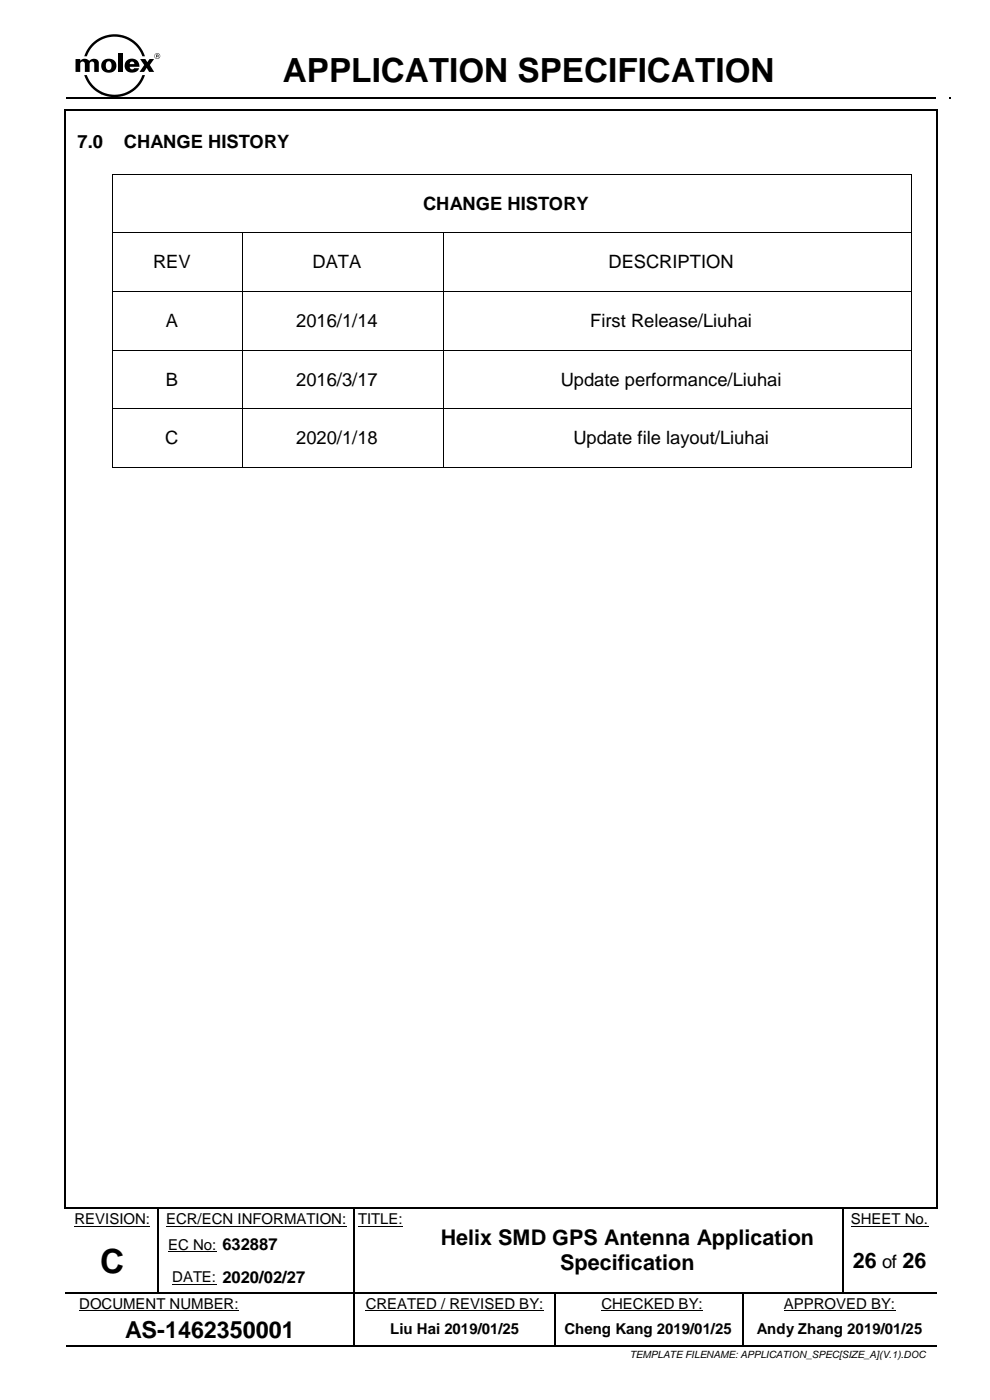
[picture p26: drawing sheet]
<svg xmlns="http://www.w3.org/2000/svg" width="210mm" height="297mm" viewBox="0 0 210 297" stroke-linecap="round" stroke-linejoin="round" font-family="sans-serif">
<defs><g id="words">
<g font-size="7.1">
<text x="60" y="17.4">APPLICATION SPECIFICATION</text>
<text x="21.3" y="270">C</text>
</g>
<text font-size="5" x="26.6" y="283.8">AS-1462350001</text>
<g font-size="4.6">
<text x="93.5" y="264.1">Helix SMD GPS Antenna Application</text>
<text x="118.9" y="269.4">Specification</text>
<text x="180.9" y="269.1">26</text>
<text x="191.5" y="269.1">26</text>
</g>
<g font-size="3.9">
<text x="16.5" y="31.5">7.0</text>
<text x="26.3" y="31.5">CHANGE HISTORY</text>
<text x="89.8" y="44.5">CHANGE HISTORY</text>
<text x="32.5" y="56.9">REV</text>
<text x="66.3" y="56.9">DATA</text>
<text x="129.1" y="56.9">DESCRIPTION</text>
<text x="35.1" y="69.4">A</text>
<text x="62.8" y="69.4">2016/1/14</text>
<text x="125.2" y="69.4">First Release/Liuhai</text>
<text x="35.1" y="81.8">B</text>
<text x="62.8" y="81.8">2016/3/17</text>
<text x="118.9" y="81.8">Update performance/Liuhai</text>
<text x="35.1" y="94.3">C</text>
<text x="62.8" y="94.3">2020/1/18</text>
<text x="121.6" y="94.3">Update file layout/Liuhai</text>
<text x="187.1" y="269.1">of</text>
</g>
<g font-size="3.2">
<text x="15.8" y="259.7">REVISION:</text>
<text x="35.2" y="259.7">ECR/ECN INFORMATION:</text>
<text x="76" y="259.7">TITLE:</text>
<text x="180.5" y="259.7">SHEET No.</text>
<text x="35.7" y="265.2">EC No: 632887</text>
<text x="36.5" y="272.1">DATE: 2020/02/27</text>
<text x="16.8" y="277.7">DOCUMENT NUMBER:</text>
<text x="77.6" y="277.7">CREATED / REVISED BY:</text>
<text x="127.6" y="277.7">CHECKED BY:</text>
<text x="166.3" y="277.7">APPROVED BY:</text>
<text x="82.8" y="283">Liu Hai 2019/01/25</text>
<text x="119.7" y="283">Cheng Kang 2019/01/25</text>
<text x="160.5" y="283">Andy Zhang 2019/01/25</text>
</g>
<text font-size="2.1" x="133.6" y="288.2">TEMPLATE FILENAME: APPLICATION_SPEC[SIZE_A](V.1).DOC</text>
</g></defs>
<g fill="#000">
<path d="M16 12.5h1v.4l.1-.1a1.27 1.27 0 0 1 1.8 .1 1.16 1.16 0 0 1 2.1 .3v2.1h-1v-1.8a.49 .49 0 0 0-.5-.4 .49 .49 0 0 0-.5 .4v1.8h-1v-1.8a.49 .49 0 0 0-.5-.4 .49 .49 0 0 0-.5 .4v1.8h-1z" fill-rule="evenodd"/>
<path d="M22.7 13.1h.1a.74 .74 0 0 1 .8 .2 .74 .74 0 0 1 .1 .8 .61 .61 0 0 1-.6 .8 .61 .61 0 0 1-.6-.8v-.5zM21.8 13a1.58 1.58 0 0 0 1 2.4 1.58 1.58 0 0 0 1.9-1.8 1.7 1.7 0 0 0-2.9-.6z" fill-rule="evenodd"/>
<path d="M19.5 9.3a6.8 6.8 0 0 1 11.3 2.6h-.6a6.2 6.2 0 0 0-5.9-4.1 6.2 6.2 0 0 0-5.9 4.1h-.5l.6-1.4z" fill-rule="evenodd"/>
<path d="M25 11.3h1v4h-1z" fill-rule="evenodd"/>
<path d="M26.8 13a1.57 1.57 0 0 0 .5 2.3 1.57 1.57 0 0 0 2.2-.8h-1a.51 .51 0 0 1-.6 .2 .51 .51 0 0 1-.4-.5h2.1a1.61 1.61 0 0 0-1-1.6 1.61 1.61 0 0 0-1.8 .4zM27.7 13.2l.3-.1a.49 .49 0 0 1 .5 .5h-1z" fill-rule="evenodd"/>
<path d="M17.9 15.9h.5a6.2 6.2 0 0 0 5.9 4.2 6.2 6.2 0 0 0 5.9-4.2h.6a6.8 6.8 0 0 1-6.5 4.7 6.8 6.8 0 0 1-6.4-4.7z" fill-rule="evenodd"/>
<path d="M29.7 12.5h1.1l.5 .7 .4-.7h1l-.9 1.3 .9 1.5h-1.1l-.5-.9-.5 .9h-1l1-1.5z" fill-rule="evenodd"/>
<path d="M32.7 11.9a.65 .65 0 0 1 1.3 0 .65 .65 0 0 1-1.3 0zM32.8 11.9a.55 .55 0 0 0 1.1 0 .55 .55 0 0 0-1.1 0z" fill-rule="evenodd"/>
<path d="M33.2 11.7l.3 .1-.3 .1zM33.1 11.6v.6h.1v-.2l.5 .2-.1-.6z" fill-rule="evenodd"/>
<path d="M13.6 23.1h.4v.4h-.4z" fill-rule="evenodd"/>
<path d="M13.6 23.1h.4v.4h-.4z" fill-rule="evenodd"/>
<path d="M14 20.7h.3v.3h-.3z" fill-rule="evenodd"/>
<path d="M14 20.7h.3v.3h-.3z" fill-rule="evenodd"/>
<path d="M23.9 36.8h.2v.2h-.2z" fill-rule="evenodd"/>
<path d="M23.9 36.8h.2v.2h-.2z" fill-rule="evenodd"/>
<path d="M193.2 36.8h.2v.2h-.2z" fill-rule="evenodd"/>
<path d="M193.2 36.8h.2v.2h-.2z" fill-rule="evenodd"/>
<path d="M198.6 23.1h.4v.4h-.4z" fill-rule="evenodd"/>
<path d="M198.6 23.1h.4v.4h-.4z" fill-rule="evenodd"/>
<path d="M201.4 20.7h.3v.3h-.3z" fill-rule="evenodd"/>
<path d="M201.4 20.7h.3v.3h-.3z" fill-rule="evenodd"/>
<path d="M23.9 49.3h.2v.2h-.2z" fill-rule="evenodd"/>
<path d="M51.4 49.3h.2v.2h-.2z" fill-rule="evenodd"/>
<path d="M93.9 49.3h.2v.2h-.2z" fill-rule="evenodd"/>
<path d="M193.2 49.3h.2v.2h-.2z" fill-rule="evenodd"/>
<path d="M23.9 61.7h.2v.2h-.2z" fill-rule="evenodd"/>
<path d="M23.9 74.2h.2v.1h-.2z" fill-rule="evenodd"/>
<path d="M51.4 61.7h.2v.2h-.2z" fill-rule="evenodd"/>
<path d="M51.4 74.2h.2v.1h-.2z" fill-rule="evenodd"/>
<path d="M93.9 61.7h.2v.2h-.2z" fill-rule="evenodd"/>
<path d="M93.9 74.2h.2v.1h-.2z" fill-rule="evenodd"/>
<path d="M193.2 61.7h.2v.2h-.2z" fill-rule="evenodd"/>
<path d="M193.2 74.2h.2v.1h-.2z" fill-rule="evenodd"/>
<path d="M23.9 86.6h.2v.1h-.2z" fill-rule="evenodd"/>
<path d="M23.9 99h.2v.2h-.2z" fill-rule="evenodd"/>
<path d="M23.9 99h.2v.2h-.2z" fill-rule="evenodd"/>
<path d="M51.4 86.6h.2v.1h-.2z" fill-rule="evenodd"/>
<path d="M51.4 99h.2v.2h-.2z" fill-rule="evenodd"/>
<path d="M93.9 86.6h.2v.1h-.2z" fill-rule="evenodd"/>
<path d="M93.9 99h.2v.2h-.2z" fill-rule="evenodd"/>
<path d="M193.2 86.6h.2v.1h-.2z" fill-rule="evenodd"/>
<path d="M193.2 99h.2v.2h-.2z" fill-rule="evenodd"/>
<path d="M193.2 99h.2v.2h-.2z" fill-rule="evenodd"/>
<path d="M13.6 256.1h.4v.3h-.4z" fill-rule="evenodd"/>
<path d="M13.6 256.1h.4v.3h-.4z" fill-rule="evenodd"/>
<path d="M33.5 256.4h.2v.3h-.2z" fill-rule="evenodd"/>
<path d="M33.5 256.1h.3v.3h-.3z" fill-rule="evenodd"/>
<path d="M75 256.4h.3v.3h-.3z" fill-rule="evenodd"/>
<path d="M75 256.1h.4v.3h-.4z" fill-rule="evenodd"/>
<path d="M87.4 256.1h.3v.3h-.3z" fill-rule="evenodd"/>
<path d="M178.8 256.4h.2v.3h-.2z" fill-rule="evenodd"/>
<path d="M178.8 256.1h.3v.3h-.3z" fill-rule="evenodd"/>
<path d="M198.5 256.1h.3v.3h-.3z" fill-rule="evenodd"/>
<path d="M198.6 256.1h.4v.3h-.4z" fill-rule="evenodd"/>
<path d="M198.6 256.1h.4v.3h-.4z" fill-rule="evenodd"/>
<path d="M33.5 260.4h.2v.9h-.2z" fill-rule="evenodd"/>
<path d="M33.5 267.3h.2v.9h-.2z" fill-rule="evenodd"/>
<path d="M33.5 274.2h.2v.2h-.2z" fill-rule="evenodd"/>
<path d="M45.9 274.2h.3v.2h-.3z" fill-rule="evenodd"/>
<path d="M75 278.5h.3v.8h-.3z" fill-rule="evenodd"/>
<path d="M75 260.4h.3v.9h-.3z" fill-rule="evenodd"/>
<path d="M75 267.3h.3v.9h-.3z" fill-rule="evenodd"/>
<path d="M75 274.2h.3v.5h-.3z" fill-rule="evenodd"/>
<path d="M87.4 274.2h.2v.2h-.2z" fill-rule="evenodd"/>
<path d="M117.6 278.5h.4v.8h-.4z" fill-rule="evenodd"/>
<path d="M117.7 274.4h.2v.3h-.2z" fill-rule="evenodd"/>
<path d="M117.7 274.2h.2v.2h-.2z" fill-rule="evenodd"/>
<path d="M157.5 274.4h.3v.3h-.3z" fill-rule="evenodd"/>
<path d="M157.5 274.2h.3v.2h-.3z" fill-rule="evenodd"/>
<path d="M157.5 278.5h.3v.8h-.3z" fill-rule="evenodd"/>
<path d="M178.8 260.4h.2v.9h-.2z" fill-rule="evenodd"/>
<path d="M178.8 267.3h.2v.9h-.2z" fill-rule="evenodd"/>
<path d="M178.8 274.2h.2v.2h-.2z" fill-rule="evenodd"/>
<path d="M75 285.4h.3v.3h-.3z" fill-rule="evenodd"/>
<path d="M117.6 285.4h.4v.3h-.4z" fill-rule="evenodd"/>
<path d="M157.5 285.4h.4v.3h-.4z" fill-rule="evenodd"/>
<path d="M198.5 285.4h.3v.3h-.3z" fill-rule="evenodd"/>
</g>
<path d="M13.8 23.5v232.6M14 23.3h184.6M14.3 20.9h184.3M198.8 23.5v232.6M14 256.2h184.6M75.2 279.3v6.1M117.8 279.3v6.1M14 285.5h61M75.3 285.5h42.3M118 285.5h39.5M157.9 285.5h40.6" fill="none" stroke="#000" stroke-width=".34"/>
<g fill="none" stroke="#000" stroke-width=".21">
<path d="M24 37v12.3M24.1 36.9h169.1M193.3 37v12.3M24 49.5v12.2M24.1 49.4h27.3M51.5 49.5v12.2M51.6 49.4h42.3M94 49.5v12.2M94.1 49.4h99.1M193.3 49.5v12.2M24 61.9v12.3M24 74.3v12.3"/>
<path d="M24.1 61.8h27.3M24.1 74.3h27.3M51.5 61.9v12.3M51.5 74.3v12.3M51.6 61.8h42.3M51.6 74.3h42.3M94 61.9v12.3M94 74.3v12.3M94.1 61.8h99.1M94.1 74.3h99.1M193.3 61.9v12.3M193.3 74.3v12.3"/>
<path d="M24 86.8v12.2M24.1 86.7h27.3M24.1 99.1h27.3M51.5 86.8v12.2M51.6 86.7h42.3M51.6 99.1h42.3M94 86.8v12.2M94.1 86.7h99.1M94.1 99.1h99.1M193.3 86.8v12.2M15.8 260.1h16M16.8 278.1h33.9"/>
<path d="M35.2 260.1h38.3M35.7 265.6h10.2M36.5 272.5h9.4M76 260.1h9.5M77.6 278.1h37.7M127.6 278.1h21.5M166.3 278.1h23.6M180.5 260.1h16.4"/>
</g>
<g fill="none" stroke="#000" stroke-width=".25">
<path d="M33.6 256.7v3.7M75.2 256.7v3.7M178.9 256.7v3.7M14 274.3h19.5M33.6 261.3v6M33.6 268.2v6M33.7 274.3h12.2M46.2 274.3h28.8M75.2 261.3v6M75.2 268.2v6M75.2 274.7v3.8M75.3 274.3h12.1"/>
<path d="M87.6 274.3h30.1M117.8 274.7v3.8M117.9 274.3h39.6M157.6 274.7v3.8M157.6 279.3v6.1M157.8 274.3h21M178.9 261.3v6M178.9 268.2v6M179 274.3h19.6"/>
</g>
<use href="#words"/>
</svg>
